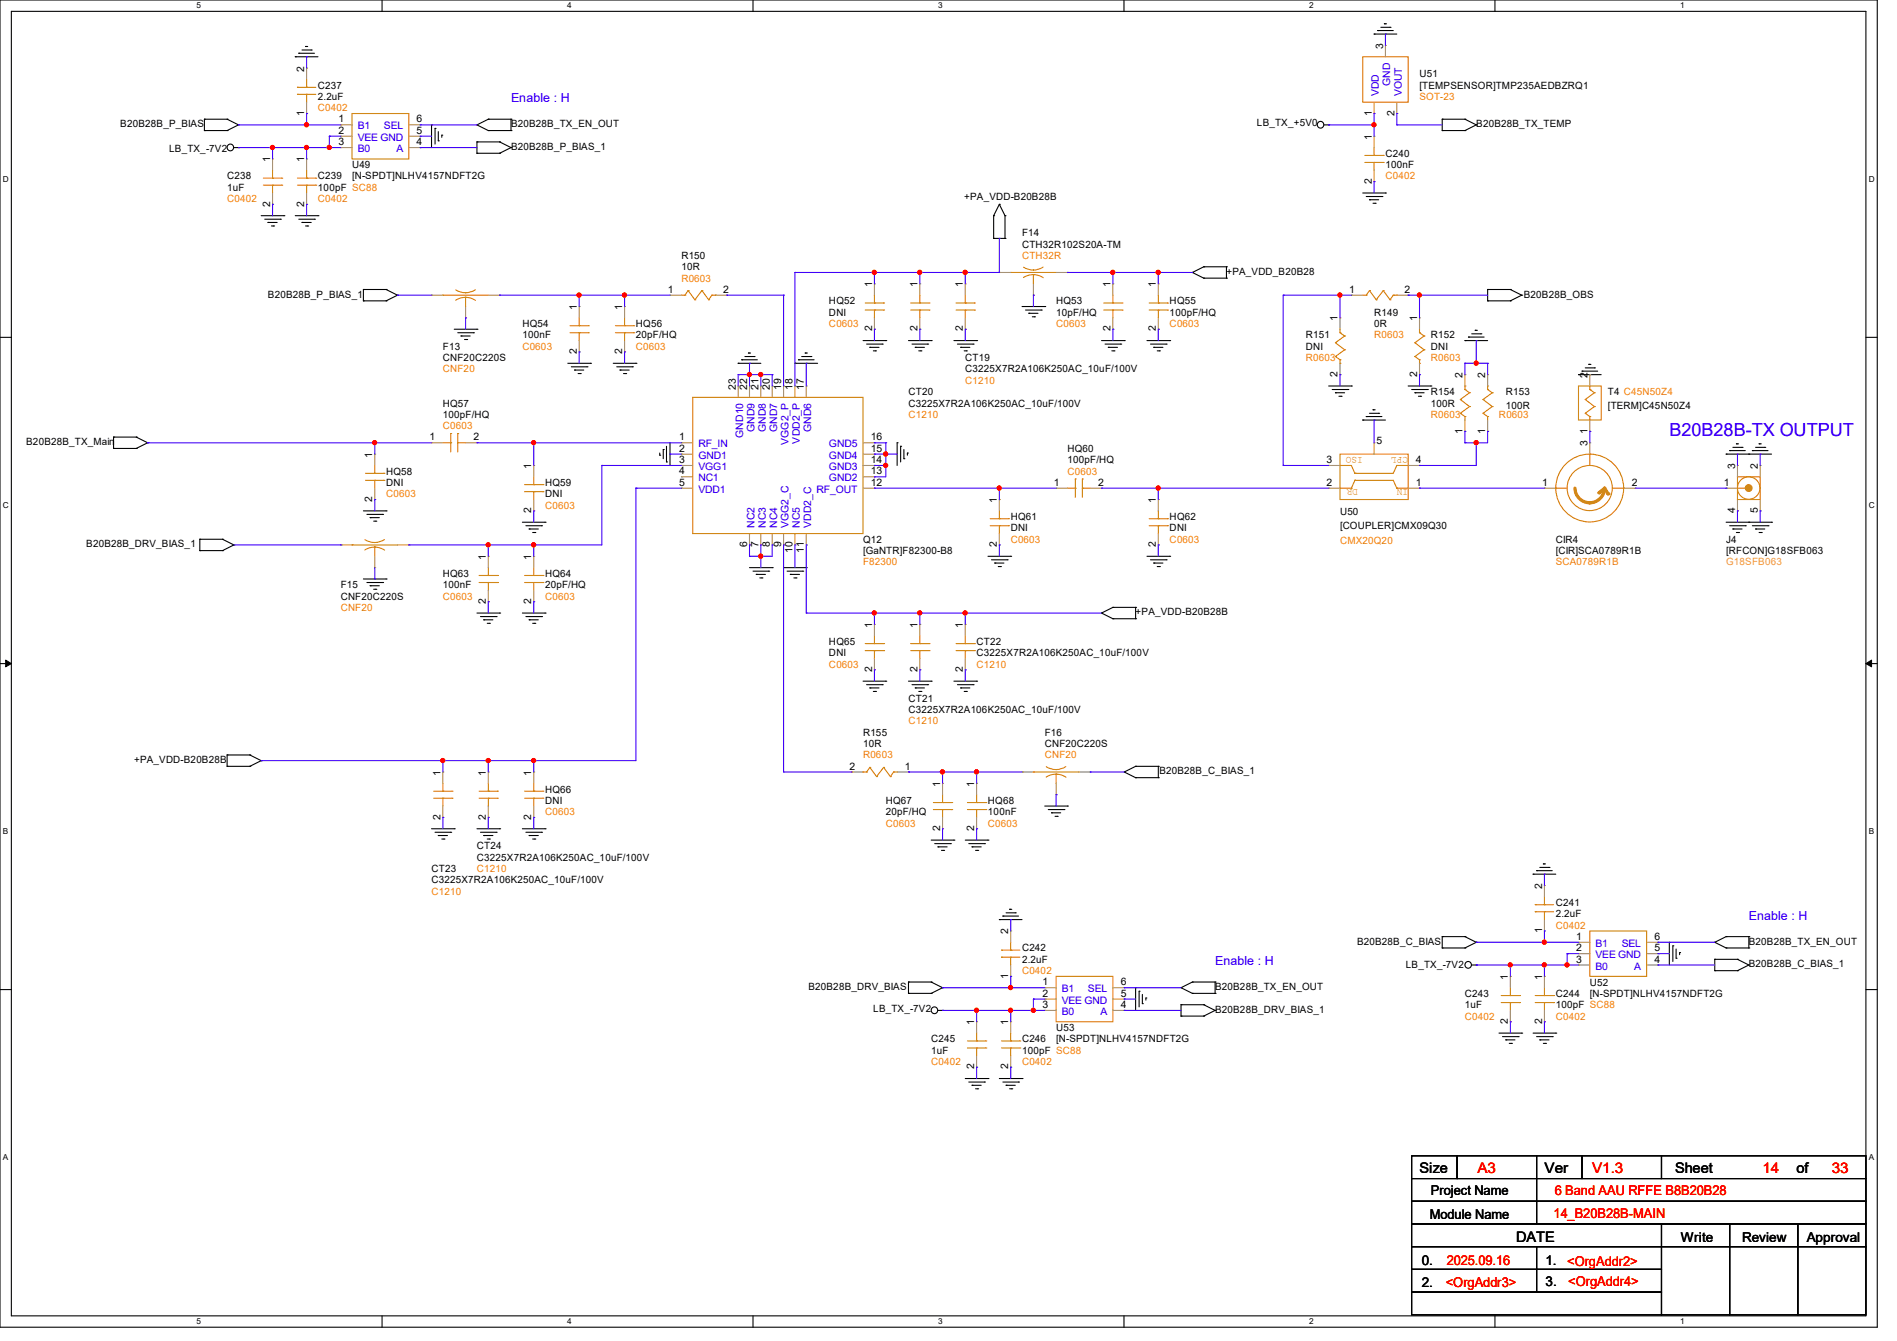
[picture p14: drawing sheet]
<svg xmlns="http://www.w3.org/2000/svg" width="297mm" height="210mm" viewBox="0 0 297 210" stroke-linecap="round" stroke-linejoin="round" font-family="sans-serif">
<defs><g id="words">
<text font-size="2.8" fill="#00f" x="261.4" y="68.3">B20B28B-TX OUTPUT</text>
<g font-size="2.3">
<text x="222.2" y="183.8">Size</text>
<text x="241.8" y="183.8">Ver</text>
<text x="262.3" y="183.8">Sheet</text>
<text x="281.3" y="183.8">of</text>
<text x="237.4" y="194.4">DATE</text>
</g>
<g font-size="2.3" fill="#f00">
<text x="231.3" y="183.8">A3</text>
<text x="249.3" y="183.8">V1.3</text>
<text x="275.9" y="183.8">14</text>
<text x="286.8" y="183.8">33</text>
</g>
<g font-size="2.1">
<text x="223.9" y="191">Module Name</text>
<text x="224" y="187.2">Project Name</text>
<text x="263.1" y="194.5">Write</text>
<text x="272.7" y="194.5">Review</text>
<text x="282.9" y="194.5">Approval</text>
<text x="222.6" y="198.1">0.</text>
<text x="222.6" y="201.6">2.</text>
<text x="242" y="198.1">1.</text>
<text x="242" y="201.4">3.</text>
</g>
<g font-size="2.1" fill="#f00">
<text x="243.2" y="190.8">14_B20B28B-MAIN</text>
<text x="243.4" y="187.2">6 Band AAU RFFE B8B20B28</text>
<text x="226.4" y="201.6">&lt;OrgAddr3&gt;</text>
<text x="226.5" y="198.1">2025.09.16</text>
<text x="245.4" y="198.2">&lt;OrgAddr2&gt;</text>
<text x="245.5" y="201.4">&lt;OrgAddr4&gt;</text>
</g>
<g font-size="1.9" fill="#00f">
<text x="80" y="16">Enable : H</text>
<text x="273.8" y="144">Enable : H</text>
<text x="190.2" y="151.1">Enable : H</text>
</g>
<g font-size="1.6">
<text x="47.6" y="11.2" transform="rotate(-90 47.6 11.2)">2</text>
<text x="216.5" y="7.7" transform="rotate(-90 216.5 7.7)">3</text>
<text x="49.8" y="13.9">C237</text>
<text x="49.8" y="15.7">2.2uF</text>
<text x="222.2" y="12.1">U51</text>
<text x="222.2" y="13.9">[TEMPSENSOR]TMP235AEDBZRQ1</text>
<text x="18.8" y="19.9">B20B28B_P_BIAS</text>
<text x="26.5" y="23.8">LB_TX_-7V2</text>
<text x="47.6" y="18.1" transform="rotate(-90 47.6 18.1)">1</text>
<text x="53" y="19.2">1</text>
<text x="53" y="21">2</text>
<text x="53" y="22.7">3</text>
<text x="65.2" y="22.7">4</text>
<text x="65.2" y="21">5</text>
<text x="65.2" y="19.2">6</text>
<text x="80" y="19.9">B20B28B_TX_EN_OUT</text>
<text x="80" y="23.5">B20B28B_P_BIAS_1</text>
<text x="196.8" y="19.8">LB_TX_+5V0</text>
<text x="214.8" y="21.9" transform="rotate(-90 214.8 21.9)">1</text>
<text x="214.8" y="18.1" transform="rotate(-90 214.8 18.1)">1</text>
<text x="218.3" y="18.1" transform="rotate(-90 218.3 18.1)">2</text>
<text x="231.1" y="19.9">B20B28B_TX_TEMP</text>
<text x="35.6" y="28.1">C238</text>
<text x="35.6" y="29.9">1uF</text>
<text x="42.3" y="25.4" transform="rotate(-90 42.3 25.4)">1</text>
<text x="47.6" y="25.4" transform="rotate(-90 47.6 25.4)">1</text>
<text x="49.8" y="28.1">C239</text>
<text x="49.8" y="29.9">100pF SC88</text>
<text x="55.1" y="26.3">U49</text>
<text x="55.1" y="28.1">[N-SPDT]NLHV4157NDFT2G</text>
<text x="214.8" y="28.8" transform="rotate(-90 214.8 28.8)">2</text>
<text x="216.9" y="24.6">C240</text>
<text x="216.9" y="26.3">100nF</text>
<text x="42.3" y="32.3" transform="rotate(-90 42.3 32.3)">2</text>
<text x="47.6" y="32.3" transform="rotate(-90 47.6 32.3)">2</text>
<text x="151" y="31.3">+PA_VDD-B20B28B</text>
<text x="106.7" y="40.6">R150</text>
<text x="160" y="37">F14</text>
<text x="160" y="38.8">CTH32R102S20A-TM</text>
<text x="42" y="46.6">B20B28B_P_BIAS_1</text>
<text x="104.6" y="45.8">1</text>
<text x="106.7" y="42.3">10R</text>
<text x="113.2" y="45.8">2</text>
<text x="129.8" y="47.7">HQ52</text>
<text x="136.5" y="45" transform="rotate(-90 136.5 45)">1</text>
<text x="143.6" y="45" transform="rotate(-90 143.6 45)">1</text>
<text x="150.8" y="45" transform="rotate(-90 150.8 45)">1</text>
<text x="165.4" y="47.7">HQ53</text>
<text x="173.9" y="45" transform="rotate(-90 173.9 45)">1</text>
<text x="181" y="45" transform="rotate(-90 181 45)">1</text>
<text x="183.1" y="47.7">HQ55</text>
<text x="192" y="43.1">+PA_VDD_B20B28</text>
<text x="211.2" y="45.8">1</text>
<text x="219.9" y="45.8">2</text>
<text x="238.6" y="46.6">B20B28B_OBS</text>
<text x="81.8" y="51.2">HQ54</text>
<text x="81.8" y="53">100nF</text>
<text x="90.3" y="48.6" transform="rotate(-90 90.3 48.6)">1</text>
<text x="97.4" y="48.6" transform="rotate(-90 97.4 48.6)">1</text>
<text x="99.6" y="51.2">HQ56</text>
<text x="99.6" y="53">20pF/HQ</text>
<text x="129.8" y="49.4">DNI</text>
<text x="136.5" y="51.9" transform="rotate(-90 136.5 51.9)">2</text>
<text x="143.6" y="51.9" transform="rotate(-90 143.6 51.9)">2</text>
<text x="150.8" y="51.9" transform="rotate(-90 150.8 51.9)">2</text>
<text x="165.4" y="49.4">10pF/HQ</text>
<text x="173.9" y="51.9" transform="rotate(-90 173.9 51.9)">2</text>
<text x="181" y="51.9" transform="rotate(-90 181 51.9)">2</text>
<text x="183.1" y="49.4">100pF/HQ</text>
<text x="204.5" y="53">R151</text>
<text x="209.4" y="50.3" transform="rotate(-90 209.4 50.3)">1</text>
<text x="215.1" y="49.4">R149</text>
<text x="215.1" y="51.2">0R</text>
<text x="221.9" y="50.3" transform="rotate(-90 221.9 50.3)">1</text>
<text x="224" y="53">R152</text>
<text x="69.3" y="54.8">F13</text>
<text x="69.3" y="56.6">CNF20C220S</text>
<text x="90.3" y="55.5" transform="rotate(-90 90.3 55.5)">2</text>
<text x="97.4" y="55.5" transform="rotate(-90 97.4 55.5)">2</text>
<text x="151.1" y="56.6">CT19</text>
<text x="151.1" y="58.3">C3225X7R2A106K250AC_10uF/100V</text>
<text x="204.5" y="54.8">DNI</text>
<text x="209.4" y="59" transform="rotate(-90 209.4 59)">2</text>
<text x="221.9" y="59" transform="rotate(-90 221.9 59)">2</text>
<text x="224" y="54.8">DNI</text>
<text x="229" y="59.2" transform="rotate(-90 229 59.2)">2</text>
<text x="232.5" y="59.2" transform="rotate(-90 232.5 59.2)">2</text>
<text x="248.5" y="59.2" transform="rotate(-90 248.5 59.2)">2</text>
<text x="69.3" y="63.7">HQ57</text>
<text x="69.3" y="65.4">100pF/HQ</text>
<text x="115.2" y="61" transform="rotate(-90 115.2 61)">23</text>
<text x="117" y="61" transform="rotate(-90 117 61)">22</text>
<text x="118.7" y="61" transform="rotate(-90 118.7 61)">21</text>
<text x="120.5" y="61" transform="rotate(-90 120.5 61)">20</text>
<text x="122.3" y="61" transform="rotate(-90 122.3 61)">19</text>
<text x="124.1" y="61" transform="rotate(-90 124.1 61)">18</text>
<text x="125.9" y="61" transform="rotate(-90 125.9 61)">17</text>
<text x="142.2" y="61.9">CT20</text>
<text x="142.2" y="63.7">C3225X7R2A106K250AC_10uF/100V</text>
<text x="224" y="61.9">R154</text>
<text x="224" y="63.7">100R</text>
<text x="235.8" y="61.9">R153</text>
<text x="235.8" y="64">100R</text>
<text x="251.8" y="61.9">T4 C45N50Z4</text>
<text x="251.8" y="64">[TERM]C45N50Z4</text>
<text x="4.1" y="69.7">B20B28B_TX_Main</text>
<text x="58.3" y="71.7" transform="rotate(-90 58.3 71.7)">1</text>
<text x="67.2" y="69">1</text>
<text x="74.1" y="69">2</text>
<text x="106.3" y="69">1</text>
<text x="106.3" y="70.7">2</text>
<text x="136.4" y="70.7">15</text>
<text x="136.4" y="69">16</text>
<text x="167.1" y="70.8">HQ60</text>
<text x="215.5" y="69.5">5</text>
<text x="229" y="67.9" transform="rotate(-90 229 67.9)">1</text>
<text x="232.5" y="67.9" transform="rotate(-90 232.5 67.9)">1</text>
<text x="248.5" y="69.9" transform="rotate(-90 248.5 69.9)">3</text>
<text x="248.5" y="67.9" transform="rotate(-90 248.5 67.9)">1</text>
<text x="60.5" y="74.3">HQ58</text>
<text x="60.5" y="76.1">DNI</text>
<text x="83.2" y="73.4" transform="rotate(-90 83.2 73.4)">1</text>
<text x="85.3" y="76.1">HQ59</text>
<text x="85.3" y="77.9">DNI</text>
<text x="106.3" y="72.5">3</text>
<text x="106.3" y="74.3">4</text>
<text x="106.3" y="76.1">5</text>
<text x="136.4" y="76.1">12</text>
<text x="136.4" y="74.3">13</text>
<text x="136.4" y="72.5">14</text>
<text x="165" y="76.1">1</text>
<text x="167.1" y="72.6">100pF/HQ</text>
<text x="171.9" y="76.1">2</text>
<text x="207.7" y="76.1">2</text>
<text x="207.7" y="72.5">3</text>
<text x="221.7" y="76.1">1</text>
<text x="221.7" y="72.5">4</text>
<text x="241.5" y="76.1">1</text>
<text x="255.5" y="76.1">2</text>
<text x="269.9" y="76.1">1</text>
<text x="271.7" y="73.4" transform="rotate(-90 271.7 73.4)">3</text>
<text x="275.2" y="73.4" transform="rotate(-90 275.2 73.4)">2</text>
<text x="58.3" y="78.6" transform="rotate(-90 58.3 78.6)">2</text>
<text x="83.2" y="80.3" transform="rotate(-90 83.2 80.3)">2</text>
<text x="156.1" y="78.8" transform="rotate(-90 156.1 78.8)">1</text>
<text x="158.2" y="81.4">HQ61</text>
<text x="158.2" y="83.2">DNI</text>
<text x="181" y="78.8" transform="rotate(-90 181 78.8)">1</text>
<text x="183.1" y="81.4">HQ62</text>
<text x="183.1" y="83.2">DNI</text>
<text x="209.8" y="80.7">U50</text>
<text x="209.8" y="82.9">[COUPLER]CMX09Q30</text>
<text x="271.7" y="80.3" transform="rotate(-90 271.7 80.3)">4</text>
<text x="275.2" y="80.3" transform="rotate(-90 275.2 80.3)">5</text>
<text x="13.5" y="85.7">B20B28B_DRV_BIAS_1</text>
<text x="76.1" y="87.7" transform="rotate(-90 76.1 87.7)">1</text>
<text x="83.2" y="87.7" transform="rotate(-90 83.2 87.7)">1</text>
<text x="117" y="85.7" transform="rotate(-90 117 85.7)">6</text>
<text x="118.7" y="85.7" transform="rotate(-90 118.7 85.7)">7</text>
<text x="120.5" y="85.7" transform="rotate(-90 120.5 85.7)">8</text>
<text x="122.3" y="85.7" transform="rotate(-90 122.3 85.7)">9</text>
<text x="124.1" y="86.6" transform="rotate(-90 124.1 86.6)">10</text>
<text x="125.9" y="86.6" transform="rotate(-90 125.9 86.6)">11</text>
<text x="135.1" y="85">Q12</text>
<text x="135.1" y="86.8">[GaNTR]F82300-B8</text>
<text x="156.1" y="85.7" transform="rotate(-90 156.1 85.7)">2</text>
<text x="181" y="85.7" transform="rotate(-90 181 85.7)">2</text>
<text x="243.6" y="85">CIR4</text>
<text x="243.6" y="86.8">[CIR]SCA0789R1B</text>
<text x="270.3" y="85">J4</text>
<text x="270.3" y="86.8">[RFCON]G18SFB063</text>
<text x="53.3" y="92.1">F15</text>
<text x="53.3" y="93.9">CNF20C220S</text>
<text x="69.3" y="90.3">HQ63</text>
<text x="69.3" y="92.1">100nF</text>
<text x="76.1" y="94.6" transform="rotate(-90 76.1 94.6)">2</text>
<text x="83.2" y="94.6" transform="rotate(-90 83.2 94.6)">2</text>
<text x="85.3" y="90.3">HQ64</text>
<text x="85.3" y="92.1">20pF/HQ</text>
<text x="129.8" y="101">HQ65</text>
<text x="136.5" y="98.3" transform="rotate(-90 136.5 98.3)">1</text>
<text x="143.6" y="98.3" transform="rotate(-90 143.6 98.3)">1</text>
<text x="150.8" y="98.3" transform="rotate(-90 150.8 98.3)">1</text>
<text x="152.9" y="101">CT22</text>
<text x="177.8" y="96.4">+PA_VDD-B20B28B</text>
<text x="129.8" y="102.8">DNI</text>
<text x="136.5" y="105.2" transform="rotate(-90 136.5 105.2)">2</text>
<text x="143.6" y="105.2" transform="rotate(-90 143.6 105.2)">2</text>
<text x="150.8" y="105.2" transform="rotate(-90 150.8 105.2)">2</text>
<text x="152.9" y="102.8">C3225X7R2A106K250AC_10uF/100V</text>
<text x="142.2" y="109.9">CT21</text>
<text x="142.2" y="111.7">C3225X7R2A106K250AC_10uF/100V</text>
<text x="21" y="119.5">+PA_VDD-B20B28B</text>
<text x="135.1" y="115.2">R155</text>
<text x="135.1" y="117">10R</text>
<text x="163.6" y="115.2">F16</text>
<text x="163.6" y="117">CNF20C220S</text>
<text x="69" y="121.5" transform="rotate(-90 69 121.5)">1</text>
<text x="76.1" y="121.5" transform="rotate(-90 76.1 121.5)">1</text>
<text x="83.2" y="121.5" transform="rotate(-90 83.2 121.5)">1</text>
<text x="85.3" y="124.1">HQ66</text>
<text x="85.3" y="125.9">DNI</text>
<text x="133" y="120.5">2</text>
<text x="138.7" y="125.9">HQ67</text>
<text x="141.7" y="120.5">1</text>
<text x="147.2" y="123.2" transform="rotate(-90 147.2 123.2)">1</text>
<text x="152.5" y="123.2" transform="rotate(-90 152.5 123.2)">1</text>
<text x="154.7" y="125.9">HQ68</text>
<text x="181.5" y="121.3">B20B28B_C_BIAS_1</text>
<text x="69" y="128.4" transform="rotate(-90 69 128.4)">2</text>
<text x="76.1" y="128.4" transform="rotate(-90 76.1 128.4)">2</text>
<text x="83.2" y="128.4" transform="rotate(-90 83.2 128.4)">2</text>
<text x="138.7" y="127.7">20pF/HQ</text>
<text x="147.2" y="130.1" transform="rotate(-90 147.2 130.1)">2</text>
<text x="152.5" y="130.1" transform="rotate(-90 152.5 130.1)">2</text>
<text x="154.7" y="127.7">100nF</text>
<text x="67.6" y="136.6">CT23</text>
<text x="74.7" y="133">CT24</text>
<text x="74.7" y="134.8">C3225X7R2A106K250AC_10uF/100V</text>
<text x="67.6" y="138.3">C3225X7R2A106K250AC_10uF/100V</text>
<text x="241.4" y="139.2" transform="rotate(-90 241.4 139.2)">2</text>
<text x="243.6" y="141.9">C241</text>
<text x="243.6" y="143.7">2.2uF</text>
<text x="157.9" y="146.3" transform="rotate(-90 157.9 146.3)">2</text>
<text x="160" y="149">C242</text>
<text x="212.5" y="148">B20B28B_C_BIAS</text>
<text x="241.4" y="146.1" transform="rotate(-90 241.4 146.1)">1</text>
<text x="246.8" y="147.2">1</text>
<text x="246.8" y="149">2</text>
<text x="259" y="149">5</text>
<text x="259" y="147.2">6</text>
<text x="273.8" y="148">B20B28B_TX_EN_OUT</text>
<text x="126.6" y="155.1">B20B28B_DRV_BIAS</text>
<text x="157.9" y="153.2" transform="rotate(-90 157.9 153.2)">1</text>
<text x="160" y="150.8">2.2uF</text>
<text x="163.2" y="154.3">1</text>
<text x="175.5" y="154.3">6</text>
<text x="190.2" y="155.1">B20B28B_TX_EN_OUT</text>
<text x="220.1" y="151.7">LB_TX_-7V2</text>
<text x="236.1" y="153.5" transform="rotate(-90 236.1 153.5)">1</text>
<text x="241.4" y="153.5" transform="rotate(-90 241.4 153.5)">1</text>
<text x="246.8" y="150.8">3</text>
<text x="248.9" y="154.3">U52</text>
<text x="259" y="150.8">4</text>
<text x="273.8" y="151.5">B20B28B_C_BIAS_1</text>
<text x="136.7" y="158.5">LB_TX_-7V2</text>
<text x="152.5" y="160.6" transform="rotate(-90 152.5 160.6)">1</text>
<text x="157.9" y="160.6" transform="rotate(-90 157.9 160.6)">1</text>
<text x="163.2" y="156.1">2</text>
<text x="163.2" y="157.9">3</text>
<text x="165.4" y="161.5">U53</text>
<text x="175.5" y="157.9">4</text>
<text x="175.5" y="156.1">5</text>
<text x="190.2" y="158.6">B20B28B_DRV_BIAS_1</text>
<text x="229.4" y="156.1">C243</text>
<text x="229.4" y="157.9">1uF</text>
<text x="236.1" y="160.4" transform="rotate(-90 236.1 160.4)">2</text>
<text x="241.4" y="160.4" transform="rotate(-90 241.4 160.4)">2</text>
<text x="243.6" y="156.1">C244</text>
<text x="243.6" y="157.9">100pF SC88</text>
<text x="248.9" y="156.1">[N-SPDT]NLHV4157NDFT2G</text>
<text x="145.8" y="163.2">C245</text>
<text x="145.8" y="165">1uF</text>
<text x="152.5" y="167.5" transform="rotate(-90 152.5 167.5)">2</text>
<text x="157.9" y="167.5" transform="rotate(-90 157.9 167.5)">2</text>
<text x="160" y="163.2">C246</text>
<text x="160" y="165">100pF SC88</text>
<text x="165.4" y="163.2">[N-SPDT]NLHV4157NDFT2G</text>
</g>
<g font-size="1.6" fill="#ff8000">
<text x="49.8" y="17.4">C0402</text>
<text x="222.2" y="15.7">SOT-23</text>
<text x="216.9" y="28.1">C0402</text>
<text x="35.6" y="31.7">C0402</text>
<text x="49.8" y="31.7">C0402</text>
<text x="160" y="40.6">CTH32R</text>
<text x="106.7" y="44.1">R0603</text>
<text x="129.8" y="51.2">C0603</text>
<text x="165.4" y="51.2">C0603</text>
<text x="183.1" y="51.2">C0603</text>
<text x="215.1" y="53">R0603</text>
<text x="69.3" y="58.3">CNF20</text>
<text x="81.8" y="54.8">C0603</text>
<text x="99.6" y="54.8">C0603</text>
<text x="204.5" y="56.6">R0603</text>
<text x="224" y="56.6">R0603</text>
<text x="142.2" y="65.4">C1210</text>
<text x="151.1" y="60.1">C1210</text>
<text x="224" y="65.4">R0603</text>
<text x="234.7" y="65.4">R0603</text>
<text x="69.3" y="67.2">C0603</text>
<text x="60.5" y="77.9">C0603</text>
<text x="167.1" y="74.3">C0603</text>
<text x="85.3" y="79.7">C0603</text>
<text x="135.1" y="88.6">F82300</text>
<text x="158.2" y="85">C0603</text>
<text x="183.1" y="85">C0603</text>
<text x="209.8" y="85.2">CMX20Q20</text>
<text x="243.6" y="88.6">SCA0789R1B</text>
<text x="53.3" y="95.7">CNF20</text>
<text x="69.3" y="93.9">C0603</text>
<text x="85.3" y="93.9">C0603</text>
<text x="129.8" y="104.6">C0603</text>
<text x="152.9" y="104.6">C1210</text>
<text x="142.2" y="113.5">C1210</text>
<text x="135.1" y="118.8">R0603</text>
<text x="163.6" y="118.8">CNF20</text>
<text x="85.3" y="127.7">C0603</text>
<text x="138.7" y="129.5">C0603</text>
<text x="154.7" y="129.5">C0603</text>
<text x="74.7" y="136.6">C1210</text>
<text x="67.6" y="140.1">C1210</text>
<text x="243.6" y="145.5">C0402</text>
<text x="160" y="152.6">C0402</text>
<text x="229.4" y="159.7">C0402</text>
<text x="243.6" y="159.7">C0402</text>
<text x="145.8" y="166.8">C0402</text>
<text x="160" y="166.8">C0402</text>
</g>
<g font-size="1.6" fill="#00c">
<text x="215.9" y="15.1" transform="rotate(-90 215.9 15.1)">VDD</text>
<text x="217.7" y="13.4" transform="rotate(-90 217.7 13.4)">GND</text>
<text x="219.5" y="15.1" transform="rotate(-90 219.5 15.1)">VOUT</text>
<text x="56" y="20.3">B1</text>
<text x="56" y="22.1">VEE GND</text>
<text x="56" y="23.8">B0</text>
<text x="60.1" y="20.3">SEL</text>
<text x="62.1" y="23.8">A</text>
<text x="109.3" y="70.1">RF_IN</text>
<text x="109.3" y="71.8">GND1</text>
<text x="116.3" y="68.5" transform="rotate(-90 116.3 68.5)">GND10</text>
<text x="118.1" y="67.6" transform="rotate(-90 118.1 67.6)">GND9</text>
<text x="119.9" y="67.6" transform="rotate(-90 119.9 67.6)">GND8</text>
<text x="121.7" y="67.6" transform="rotate(-90 121.7 67.6)">GND7</text>
<text x="123.4" y="69.6" transform="rotate(-90 123.4 69.6)">VGG2_P</text>
<text x="125.2" y="69.5" transform="rotate(-90 125.2 69.5)">VDD2_P</text>
<text x="127" y="67.6" transform="rotate(-90 127 67.6)">GND6</text>
<text x="129.8" y="71.8">GND4</text>
<text x="129.8" y="70.1">GND5</text>
<text x="109.3" y="73.6">VGG1</text>
<text x="109.3" y="75.4">NC1</text>
<text x="109.3" y="77.2">VDD1</text>
<text x="127.8" y="77.2">RF_OUT</text>
<text x="129.8" y="75.4">GND2</text>
<text x="129.8" y="73.6">GND3</text>
<text x="118.1" y="82.7" transform="rotate(-90 118.1 82.7)">NC2</text>
<text x="119.9" y="82.7" transform="rotate(-90 119.9 82.7)">NC3</text>
<text x="121.7" y="82.7" transform="rotate(-90 121.7 82.7)">NC4</text>
<text x="123.4" y="82.7" transform="rotate(-90 123.4 82.7)">VGG2_C</text>
<text x="125.2" y="82.7" transform="rotate(-90 125.2 82.7)">NC5</text>
<text x="127" y="82.7" transform="rotate(-90 127 82.7)">VDD2_C</text>
<text x="249.8" y="148.3">B1</text>
<text x="253.9" y="148.3">SEL</text>
<text x="166.2" y="155.4">B1</text>
<text x="170.3" y="155.4">SEL</text>
<text x="249.8" y="150.1">VEE GND</text>
<text x="249.8" y="151.9">B0</text>
<text x="255.9" y="151.9">A</text>
<text x="166.2" y="157.2">VEE GND</text>
<text x="166.2" y="159">B0</text>
<text x="172.3" y="159">A</text>
</g>
<g font-size="1.6" fill="#cc8006">
<text x="213.4" y="71.6" transform="rotate(-180 213.4 71.6)">ISO</text>
<text x="220.5" y="71.6" transform="rotate(-180 220.5 71.6)">CPL</text>
<text x="212.6" y="76.6" transform="rotate(-180 212.6 76.6)">DR</text>
<text x="220.5" y="76.6" transform="rotate(-180 220.5 76.6)">IN</text>
</g>
<text font-size="1.6" fill="#ff8040" x="270.3" y="88.6">G18SFB063</text>
<g font-size="1.3">
<text x="30.8" y="1.3">5</text>
<text x="88.8" y="1.3">4</text>
<text x="146.9" y="1.3">3</text>
<text x="205" y="1.3">2</text>
<text x="263.1" y="1.3">1</text>
<text x=".5" y="28.4">D</text>
<text x="292.6" y="28.4">D</text>
<text x=".5" y="79.5">C</text>
<text x="292.6" y="79.5">C</text>
<text x=".5" y="130.6">B</text>
<text x="292.6" y="130.6">B</text>
<text x=".5" y="181.7">A</text>
<text x="292.6" y="181.7">A</text>
<text x="30.8" y="207.4">5</text>
<text x="88.8" y="207.4">4</text>
<text x="146.9" y="207.4">3</text>
<text x="205" y="207.4">2</text>
<text x="263.1" y="207.4">1</text>
</g>
</g></defs>
<path d="M0 0h293.9v207.9h-293.9zM1.8 1.8h290.3v204.3h-290.3z" fill="none" stroke="#000" stroke-width=".17"/>
<g fill="#fff">
<path d="M30.8 .2h.7v1.4h-.7z"/>
<path d="M30.8 206.2h.7v1.4h-.7z"/>
</g>
<path d="M59.8 0v1.8M59.8 206.1v1.8" fill="none" stroke="#000" stroke-width=".17"/>
<g fill="#fff">
<path d="M88.8 .2h.7v1.4h-.7z"/>
<path d="M88.8 206.2h.7v1.4h-.7z"/>
</g>
<path d="M117.9 0v1.8M117.9 206.1v1.8" fill="none" stroke="#000" stroke-width=".17"/>
<g fill="#fff">
<path d="M146.9 .2h.7v1.4h-.7z"/>
<path d="M146.9 206.2h.7v1.4h-.7z"/>
</g>
<path d="M176 0v1.8M176 206.1v1.8" fill="none" stroke="#000" stroke-width=".17"/>
<g fill="#fff">
<path d="M205 .2h.7v1.4h-.7z"/>
<path d="M205 206.2h.7v1.4h-.7z"/>
</g>
<path d="M234.1 0v1.8M234.1 206.1v1.8" fill="none" stroke="#000" stroke-width=".17"/>
<g fill="#fff">
<path d="M263.1 .2h.6v1.4h-.6z"/>
<path d="M263.1 206.2h.6v1.4h-.6z"/>
<path d="M.5 27.3h.9v1.4h-.9z"/>
<path d="M292.6 27.3h.9v1.4h-.9z"/>
<path d="M.5 78.4h.9v1.4h-.9z"/>
<path d="M292.6 78.4h.9v1.4h-.9z"/>
</g>
<path d="M0 52.8h1.8M292.1 52.8h1.8" fill="none" stroke="#000" stroke-width=".17"/>
<g fill="#fff">
<path d="M.5 129.5h.8v1.4h-.8z"/>
<path d="M292.6 129.5h.8v1.4h-.8z"/>
</g>
<path d="M0 103.9h1.8M292.1 103.9h1.8" fill="none" stroke="#000" stroke-width=".17"/>
<path d="M.9 103.4l.9 .5-.9 .5zM292.1 103.9l.9-.5v1z" fill="#000" stroke="#000" stroke-width=".16"/>
<g fill="#fff">
<path d="M.5 180.5h.8v1.4h-.8z"/>
<path d="M292.6 180.5h.8v1.4h-.8z"/>
</g>
<g fill="none" stroke="#000" stroke-width=".17">
<path d="M32 18.7h.1M32 18.7v1.7M32 18.7h3.6M35.6 18.7h.1M35.6 18.7l1.7 .9M37.3 19.6h.1M37.3 19.6l-1.7 .8M46.2 8.9h.1M46.2 8.9h3.6M46.8 8.3h.1M46.8 8.3h2.4M47.3 7.8h1.4"/>
<path d="M47.8 7.3h.1M47.8 7.3h.4M48.7 7.8h.1M67.6 19.6h.1M67.6 19.6v3.5M74.7 19.6h.1M74.7 19.6l1.8 .8M76.5 18.7h.1M76.5 18.7h3.5M76.5 18.7l-1.8 .9M80 18.7h.1M80 18.7v1.7"/>
<path d="M207.3 19.6h.7M208 19.6h.1M215.1 5.3h.1M215.1 5.3h3.6M215.7 4.8h.1M215.7 4.8h2.4M216.2 4.3h1.4M216.7 3.7h.1M216.7 3.7h.4M217.6 4.3h.1M225.8 18.7h.1M225.8 18.7h3.6"/>
<path d="M225.8 18.7v1.7M229.4 18.7h.1M229.4 18.7l1.7 .9M231.1 19.6h.1M231.1 19.6l-1.7 .8M32 20.4h.1M32 20.4h3.6M35.6 20.4h.1M36.6 23.1h.7M37.3 23.1h.1M40.9 33.8h3.5M41.4 34.3h2.5"/>
<path d="M42 34.8h.1M42 34.8h1.4M42.5 35.4h.3M42.8 35.4h.1M43.9 34.3h.1M44.4 33.8h.1M46.2 33.8h3.6M46.8 34.3h2.4M47.3 34.8h.1M47.3 34.8h1.4M47.8 35.4h.4M48.2 35.4h.1"/>
<path d="M49.2 34.3h.1M49.8 33.8h.1M68.1 20.1h.1M68.1 20.1v2.5M68.6 22.1h.1M68.6 20.6v1.5M69.2 21.2h.1M69.2 21.2v.3M74.7 24h.1M74.7 22.2h.1M74.7 22.2h3.5M74.7 24h3.5"/>
<path d="M74.7 22.2v1.8M76.5 20.4h.1M76.5 20.4h3.5M78.2 22.2h.1M78.2 24h.1M78.2 22.2l1.8 .9M80 20.4h.1M80 23.1h.1M80 23.1l-1.8 .9M155.6 33.8h.1M155.6 37.3h.1M155.6 33.8v3.5"/>
<path d="M155.6 37.3h1.8M156.5 32h.1M156.5 32l-.9 1.8M156.5 32l.9 1.8M157.4 33.8h.1M157.4 37.3h.1M157.4 33.8v3.5M213.4 30.2h3.5M213.9 30.8h2.5M214.4 31.3h.1M214.4 31.3h1.5M215 31.8h.3"/>
<path d="M215.3 31.8h.1M216.4 30.8h.1M216.9 30.2h.1M225.8 20.4h.1M225.8 20.4h3.6M229.4 20.4h.1M56.9 47.1h.1M56.9 45.3h.1M56.9 45.3h3.6M56.9 47.1h3.6M56.9 45.3v1.8M60.5 45.3h.1"/>
<path d="M60.5 47.1h.1M60.5 45.3l1.7 .9M62.2 46.2h.1M62.2 46.2l-1.7 .9M71.1 51.6h3.6M71.7 52.1h2.4M72.2 52.6h.1M72.2 52.6h1.4M72.7 53.2h.4M73.1 53.2h.1M74.1 52.1h.1M74.7 51.6h.1"/>
<path d="M88.9 56.9h3.6M89.5 57.4h2.4M90 58h.1M90 58h1.4M90.5 58.5h.3M90.8 58.5h.1M91.9 57.4h.1M92.5 56.9h.1M96 56.9h3.6M96.6 57.4h2.4M97.1 58h.1M97.1 58h1.4"/>
<path d="M97.6 58.5h.4M98 58.5h.1M99 57.4h.1M99.6 56.9h.1M115.6 56.9h.1M115.6 56.9h3.5M116.1 56.3h.1M116.1 56.3h2.5M116.6 55.8h1.5M117.2 55.3h.1M117.2 55.3h.3M118.1 55.8h.1"/>
<path d="M124.5 56.9h.1M124.5 56.9h3.5M125 56.3h.1M125 56.3h2.5M125.5 55.8h1.5M126.1 55.3h.1M126.1 55.3h.3M127 55.8h.1M135.1 53.3h3.6M135.7 53.9h2.4M136.2 54.4h.1M136.2 54.4h1.4"/>
<path d="M136.7 54.9h.4M137.1 54.9h.1M138.1 53.9h.1M138.7 53.3h.1M142.2 53.3h3.6M142.8 53.9h2.4M143.3 54.4h.1M143.3 54.4h1.4M143.8 54.9h.4M144.2 54.9h.1M145.2 53.9h.1M145.8 53.3h.1"/>
<path d="M149.4 53.3h3.5M149.9 53.9h2.5M150.4 54.4h.1M150.4 54.4h1.4M151 54.9h.3M151.3 54.9h.1M152.4 53.9h.1M152.9 53.3h.1M160 48h3.6M160.6 48.6h2.4M161.1 49.1h.1M161.1 49.1h1.4"/>
<path d="M161.6 49.6h.4M162 49.6h.1M163 48.6h.1M163.6 48h.1M172.5 53.3h3.5M173 53.9h2.5M173.5 54.4h.1M173.5 54.4h1.5M174.1 54.9h.3M174.4 54.9h.1M175.5 53.9h.1M176 53.3h.1"/>
<path d="M179.6 53.3h3.5M180.1 53.9h2.5M180.6 54.4h.1M180.6 54.4h1.5M181.2 54.9h.3M181.5 54.9h.1M182.6 53.9h.1M183.1 53.3h.1M186.7 42.7h.1M186.7 42.7l1.8 .9M188.5 43.6h.1M188.5 41.8h.1"/>
<path d="M188.5 43.6h3.5M188.5 41.8l-1.8 .9M188.5 41.8h3.5M192 41.8h.1M192 43.6h.1M192 41.8v1.8M229.4 53.3h.1M229.4 53.3h3.5M229.9 52.8h.1M229.9 52.8h2.5M230.4 52.3h1.5M231 51.7h.1"/>
<path d="M231 51.7h.3M231.9 52.3h.1M232.9 47.1h.1M232.9 45.3h.1M232.9 45.3h3.6M232.9 47.1h3.6M232.9 45.3v1.8M236.5 45.3h.1M236.5 47.1h.1M236.5 45.3l1.8 .9M238.3 46.2h.1M238.3 46.2l-1.8 .9"/>
<path d="M247.1 58.7h.1M247.1 58.7h3.6M247.7 58.1h.1M247.7 58.1h2.4M248.2 57.6h1.4M248.8 57.1h.1M248.8 57.1h.3M249.6 57.6h.1M17.8 70.2h.1M17.8 68.5h.1M17.8 68.5h3.5M17.8 70.2h3.5"/>
<path d="M17.8 68.5v1.7M21.3 68.5h.1M21.3 70.2h.1M21.3 68.5l1.8 .8M23.1 69.3h.1M23.1 69.3l-1.8 .9M103.3 71.3h.1M103.3 71v.3M103.8 70.4h.1M103.8 70.4v1.4M104.4 72.3h.1M104.4 69.9v2.4"/>
<path d="M104.9 72.9h.1M104.9 69.3v3.6M140.5 69.3h.1M140.5 69.3v3.6M141 69.9h.1M141 69.9v2.4M141.5 71.8h.1M141.5 70.4v1.4M142.1 71h.1M142.1 71v.3M208 60.5h3.6M208.6 61h2.4"/>
<path d="M209.1 61.5h.1M209.1 61.5h1.4M209.6 62.1h.4M210 62.1h.1M211 61h.1M211.6 60.5h.1M213.4 65.8h.1M213.4 65.8h3.5M213.9 65.2h.1M213.9 65.2h2.5M214.4 64.7h1.5M215 64.2h.1"/>
<path d="M215 64.2h.3M215.9 64.7h.1M220.5 60.5h3.5M221 61h2.5M221.5 61.5h.1M221.5 61.5h1.5M222.1 62.1h.3M222.4 62.1h.1M223.5 61h.1M224 60.5h.1M270.3 71.1h.1M270.3 71.1h7.1"/>
<path d="M270.8 70.6h.1M270.8 70.6h2.5M271.3 70.1h1.5M271.9 69.5h.1M271.9 69.5h.3M272.8 70.1h.1M273.8 71.1h.1M274.4 70.6h.1M274.4 70.6h2.4M274.9 70.1h1.4M275.4 69.5h.1M275.4 69.5h.4"/>
<path d="M276.3 70.1h.1M31.3 86.2h.1M31.3 84.5h.1M31.3 84.5h3.5M31.3 86.2h3.5M31.3 84.5v1.7M34.8 84.5h.1M34.8 86.2h.1M34.8 84.5l1.8 .8M36.6 85.3h.1M36.6 85.3l-1.8 .9M56.9 80h3.6"/>
<path d="M56.9 90.7h3.6M57.4 80.6h2.5M57.4 91.2h2.5M58 81.1h.1M58 91.7h.1M58 81.1h1.4M58 91.7h1.4M58.5 81.6h.3M58.5 92.3h.3M58.8 81.6h.1M58.8 92.3h.1M59.9 80.6h.1"/>
<path d="M59.9 91.2h.1M60.5 80h.1M60.5 90.7h.1M74.7 96h3.5M75.2 96.6h2.5M75.7 97.1h.1M75.7 97.1h1.5M76.3 97.6h.3M76.6 97.6h.1M77.7 96.6h.1M78.2 96h.1M81.8 81.8h3.5"/>
<path d="M81.8 96h3.5M82.3 82.3h2.5M82.3 96.6h2.5M82.8 82.8h.1M82.8 97.1h.1M82.8 82.8h1.5M82.8 97.1h1.5M83.4 83.4h.3M83.4 97.6h.3M83.7 83.4h.1M83.7 97.6h.1M84.8 82.3h.1"/>
<path d="M84.8 96.6h.1M85.3 81.8h.1M85.3 96h.1M117.3 88.9h3.6M117.9 89.5h2.5M118.4 90h.1M118.4 90h1.4M119 90.5h.3M119.3 90.5h.1M120.4 89.5h.1M120.9 88.9h.1M122.7 88.9h3.5"/>
<path d="M123.2 89.5h2.5M123.7 90h.1M123.7 90h1.5M124.3 90.5h.3M124.6 90.5h.1M125.7 89.5h.1M126.2 88.9h.1M154.7 87.1h3.5M155.2 87.7h2.5M155.7 88.2h.1M155.7 88.2h1.5M156.3 88.7h.3"/>
<path d="M156.6 88.7h.1M157.7 87.7h.1M158.2 87.1h.1M172.5 96h.1M172.5 96l1.7 .9M174.2 96.9h.1M174.2 95.1h.1M174.2 96.9h3.6M174.2 95.1l-1.7 .9M174.2 95.1h3.6M177.8 95.1h.1M177.8 96.9h.1"/>
<path d="M177.8 95.1v1.8M179.6 87.1h3.5M180.1 87.7h2.5M180.6 88.2h.1M180.6 88.2h1.5M181.2 88.7h.3M181.5 88.7h.1M182.6 87.7h.1M183.1 87.1h.1M270.3 81.8h7.1M270.8 82.3h2.5M271.3 82.8h.1"/>
<path d="M271.3 82.8h1.5M271.9 83.4h.3M272.2 83.4h.1M273.3 82.3h.1M273.8 81.8h.1M274.4 82.3h2.4M274.9 82.8h.1M274.9 82.8h1.4M275.4 83.4h.4M275.8 83.4h.1M276.8 82.3h.1M277.4 81.8h.1"/>
<path d="M35.6 118.2h.1M35.6 118.2h3.5M35.6 118.2v1.8M39.1 118.2h.1M39.1 118.2l1.8 .9M40.9 119.1h.1M40.9 119.1l-1.8 .9M135.1 106.7h3.6M135.7 107.2h2.4M136.2 107.7h.1M136.2 107.7h1.4M136.7 108.3h.4"/>
<path d="M137.1 108.3h.1M138.1 107.2h.1M138.7 106.7h.1M142.2 106.7h3.6M142.8 107.2h2.4M143.3 107.7h.1M143.3 107.7h1.4M143.8 108.3h.4M144.2 108.3h.1M145.2 107.2h.1M145.8 106.7h.1M149.4 106.7h3.5"/>
<path d="M149.9 107.2h2.5M150.4 107.7h.1M150.4 107.7h1.4M151 108.3h.3M151.3 108.3h.1M152.4 107.2h.1M152.9 106.7h.1M35.6 120h.1M35.6 120h3.5M39.1 120h.1M67.6 129.8h3.5M68.1 130.3h2.5"/>
<path d="M68.6 130.9h.1M68.6 130.9h1.5M69.2 131.4h.3M69.5 131.4h.1M70.6 130.3h.1M71.1 129.8h.1M74.7 129.8h3.5M75.2 130.3h2.5M75.7 130.9h.1M75.7 130.9h1.5M76.3 131.4h.3M76.6 131.4h.1"/>
<path d="M77.7 130.3h.1M78.2 129.8h.1M81.8 129.8h3.5M82.3 130.3h2.5M82.8 130.9h.1M82.8 130.9h1.5M83.4 131.4h.3M83.7 131.4h.1M84.8 130.3h.1M85.3 129.8h.1M145.8 131.6h3.6M146.3 132.1h2.5"/>
<path d="M146.9 132.6h.1M146.9 132.6h1.4M147.4 133.2h.3M147.7 133.2h.1M148.8 132.1h.1M149.4 131.6h.1M151.1 131.6h3.6M151.7 132.1h2.4M152.2 132.6h.1M152.2 132.6h1.4M152.7 133.2h.4M153.1 133.2h.1"/>
<path d="M154.1 132.1h.1M154.7 131.6h.1M163.6 126.2h3.5M164.1 126.8h2.5M164.6 127.3h.1M164.6 127.3h1.5M165.2 127.8h.3M165.5 127.8h.1M166.6 126.8h.1M167.1 126.2h.1M176 120.9h.1M176 120.9l1.8 .9"/>
<path d="M177.8 121.8h.1M177.8 120h.1M177.8 120h3.6M177.8 121.8h3.6M177.8 120l-1.8 .9M181.4 120h.1M181.4 121.8h.1M181.4 120v1.8M240 136.9h.1M240 136.9h3.6M240.6 136.4h.1M240.6 136.4h2.4"/>
<path d="M241.1 135.8h1.4M241.6 135.3h.1M241.6 135.3h.4M242.5 135.8h.1M0 155h1.8M142.2 155.6h.1M142.2 153.8h.1M142.2 155.6h3.6M142.2 153.8v1.8M142.2 153.8h3.6M145.8 155.6h.1M145.8 153.8h.1"/>
<path d="M145.8 153.8l1.8 .9M146.9 158.2h.7M147.6 154.7h.1M147.6 158.2h.1M147.6 154.7l-1.8 .9M156.5 144h.1M156.5 144h3.5M157 143.5h.1M157 143.5h2.5M157.5 143h1.5M158.1 142.4h.1M158.1 142.4h.3"/>
<path d="M159 143h.1M177.8 154.7h.1M177.8 154.7v3.5M178.4 155.2h.1M178.4 155.2v2.5M178.9 157.2h.1M178.9 155.7v1.5M179.4 156.3h.1M179.4 156.3v.3M184.9 154.7h.1M184.9 159.1h.1M184.9 157.4h.1"/>
<path d="M184.9 154.7l1.8 .9M184.9 157.4h3.6M184.9 159.1h3.6M184.9 157.4v1.7M186.7 155.6h.1M186.7 153.8h.1M186.7 155.6h3.5M186.7 153.8h3.5M186.7 153.8l-1.8 .9M188.5 157.4h.1M188.5 159.1h.1M188.5 157.4l1.7 .8"/>
<path d="M190.2 153.8h.1M190.2 155.6h.1M190.2 158.2h.1M190.2 153.8v1.8M190.2 158.2l-1.7 .9M225.8 148.5h.1M225.8 146.7h.1M225.8 148.5h3.6M225.8 146.7v1.8M225.8 146.7h3.6M229.4 148.5h.1M229.4 146.7h.1"/>
<path d="M229.4 146.7l1.7 .9M230.4 151.1h.7M231.1 147.6h.1M231.1 151.1h.1M231.1 147.6l-1.7 .9M261.4 147.6h.1M261.4 147.6v3.5M261.9 148.1h.1M261.9 148.1v2.5M262.4 150.1h.1M262.4 148.6v1.5M263 149.2h.1"/>
<path d="M263 149.2v.3M268.5 147.6h.1M268.5 152h.1M268.5 150.2h.1M268.5 147.6l1.8 .9M268.5 150.2h3.5M268.5 152h3.5M268.5 150.2v1.8M270.3 148.5h.1M270.3 146.7h.1M270.3 148.5h3.5M270.3 146.7h3.5"/>
<path d="M270.3 146.7l-1.8 .9M272 150.2h.1M272 152h.1M272 150.2l1.8 .9M273.8 146.7h.1M273.8 148.5h.1M273.8 151.1h.1M273.8 146.7v1.8M273.8 151.1l-1.8 .9M292.1 155h1.8M151.1 168.9h3.6M151.7 169.5h2.4"/>
<path d="M152.2 170h.1M152.2 170h1.4M152.7 170.5h.4M153.1 170.5h.1M154.1 169.5h.1M154.7 168.9h.1M156.5 168.9h3.5M157 169.5h2.5M157.5 170h.1M157.5 170h1.5M158.1 170.5h.3M158.4 170.5h.1"/>
<path d="M159.5 169.5h.1M160 168.9h.1M234.7 161.8h3.6M235.2 162.3h2.5M235.8 162.9h.1M235.8 162.9h1.4M236.3 163.4h.3M236.6 163.4h.1M237.7 162.3h.1M238.3 161.8h.1M240 161.8h3.6M240.6 162.3h2.4"/>
<path d="M241.1 162.9h.1M241.1 162.9h1.4M241.6 163.4h.4M242 163.4h.1M243 162.3h.1M243.6 161.8h.1M221 188.1h19.6v3.6h-19.6zM221 195.2h19.6v3.6h-19.6zM221 181h7.1v3.6h-7.1zM221 191.7h39.1v3.5h-39.1zM221 184.6h19.6v3.5h-19.6zM221 198.8h19.6v3.6h-19.6z"/>
<path d="M228.1 181h12.5v3.6h-12.5zM240.6 188.1h51.5v3.6h-51.5zM240.6 195.2h19.5v3.6h-19.5zM240.6 181h7.1v3.6h-7.1zM240.6 184.6h51.5v3.5h-51.5zM240.6 198.8h19.5v3.6h-19.5zM247.7 181h12.4v3.6h-12.4zM260.1 195.2h10.7v10.7h-10.7zM260.1 191.7h10.7v3.5h-10.7zM260.1 181h32v3.6h-32zM270.8 195.2h10.7v10.7h-10.7zM270.8 191.7h10.7v3.5h-10.7z"/>
<path d="M281.5 195.2h10.6v10.7h-10.6zM281.5 191.7h10.6v3.5h-10.6zM221 202.4h39.1v3.5h-39.1z"/>
<circle cx="206.7" cy="19.5" r=".52"/>
<circle cx="36.1" cy="23.1" r=".52"/>
<circle cx="146.3" cy="158.2" r=".52"/>
<circle cx="229.9" cy="151.1" r=".52"/>
</g>
<g fill="none" stroke="#cc8006" stroke-width=".17">
<path d="M41.2 29h2.9M41.2 27.9h2.9M42.7 27.9h.1M42.7 29h.1M42.7 26.7v1.2M42.7 29v1.2M44.1 29h.1M44.1 27.9h.1M213.4 46.2h.5M213.9 46.2h.1M214.4 45.5h.1M214.4 45.5l-.5 .7"/>
<path d="M214.4 45.5l1.1 1.4M215.5 46.9h.1M216.6 45.5h.1M216.6 45.5l-1.1 1.4M216.6 45.5l1 1.4M217.6 46.9h.1M218.1 46.2h.1M218.1 46.2h.6M218.1 46.2l-.5 .7M218.7 46.2h.1M69.3 69.3h1.3M70.6 69.3h.1"/>
<path d="M70.6 67.9h.1M70.6 67.9v2.9M71.7 67.9h.1M71.7 69.3h.1M71.7 67.9v2.9M71.7 69.3h1.2M243.6 76.5h.1M243.6 76.5h1.8M248.9 71.1h.1M248.9 71.1v1.8M252.5 76.5h1.8M254.3 76.5h.1"/>
<path d="M82.1 91.2h2.9M82.1 90.1h2.9M83.6 90.1h.1M83.6 91.2h.1M83.6 88.9v1.2M83.6 91.2v1.3M85 91.2h.1M85 90.1h.1M179.9 82.3h2.9M179.9 81.2h2.9M181.4 81.2h.1M181.4 82.3h.1"/>
<path d="M181.4 80v1.2M181.4 82.3v1.3M182.8 82.3h.1M182.8 81.2h.1M151.5 164.1h2.8M151.5 163h2.8M152.9 163h.1M152.9 164.1h.1M152.9 161.8v1.2M152.9 164.1v1.3M154.3 164.1h.1M154.3 163h.1"/>
</g>
<g fill="none" stroke="#a84" stroke-width=".17">
<path d="M42.7 24.9h.1M42.7 32h.1M42.7 24.9v1.8M42.7 30.2v1.8M211.6 46.2h.1M211.6 46.2h1.8M218.7 46.2h1.8M220.5 46.2h.1M67.6 69.3h.1M67.6 69.3h1.7M72.9 69.3h1.8M74.7 69.3h.1"/>
<path d="M181.4 78.2h.1M181.4 78.2v1.8M83.6 87.1h.1M83.6 94.2h.1M83.6 87.1v1.8M83.6 92.5v1.7M181.4 85.3h.1M181.4 83.6v1.7M152.9 160h.1M152.9 167.1h.1M152.9 160v1.8M152.9 165.4v1.7"/>
</g>
<path d="M251.2 76.5l-.8 .7" fill="none" stroke="#cc8006" stroke-width=".51"/>
<circle cx="250.4" cy="77.2" r=".25" fill="#cc8006"/>
<path d="M251.2 76.5l.6 .8" fill="none" stroke="#cc8006" stroke-width=".51"/>
<circle cx="251.8" cy="77.3" r=".25" fill="#cc8006"/>
<path d="M246.6 76.5a2.31 2.31 0 0 0 2.3 2.2 2.31 2.31 0 0 0 2.3-2.2" fill="none" stroke="#cc8006" stroke-width=".51"/>
<g fill="none" stroke="#cc8006" stroke-width=".17">
<path d="M46.6 13.7h.1M46.6 14.8h.1M46.6 13.7h2.8M46.6 14.8h2.8M48 14.8h.1M48 13.7h.1M48 12.4v1.3M48 14.8v1.2M55.1 17.8h8.9v7.1h-8.9zM213.4 8.9h7.1v7.1h-7.1zM46.6 29h2.8M46.6 27.9h2.8"/>
<path d="M48 27.9h.1M48 29h.1M48 26.7v1.2M48 29v1.2M49.4 29h.1M49.4 27.9h.1M213.7 25.4h2.9M213.7 24.3h2.9M215.1 24.3h.1M215.1 25.4h.1M215.1 23.1v1.2M215.1 25.4v1.3"/>
<path d="M216.6 25.4h.1M216.6 24.3h.1M69.3 46.2h.1M69.3 46.2h7.2M72.9 46.6h.1M72.9 46.6a2.79 2.79 0 0 0-1.6 .4M72.9 46.6a2.79 2.79 0 0 1 1.5 .4M72.9 46.6v1.4M74.4 45.4l-.7 .3-.8 .1-.8-.1-.7-.3M89.2 52.1h2.9M89.2 51h2.9M90.7 51h.1"/>
<path d="M90.7 52.1h.1M90.7 49.8v1.2M90.7 52.1v1.2M92.1 52.1h.1M92.1 51h.1M96.4 52.1h2.8M96.4 51h2.8M97.8 51h.1M97.8 52.1h.1M97.8 49.8v1.2M97.8 52.1v1.2M99.2 52.1h.1"/>
<path d="M99.2 51h.1M106.7 46.2h.5M107.2 46.2h.1M107.7 45.5h.1M107.7 45.5l-.5 .7M107.7 45.5l1.1 1.4M108.8 46.9h.1M109.9 45.5h.1M109.9 45.5l-1.1 1.4M109.9 45.5l1.1 1.4M111 46.9h.1M111.5 46.2h.1"/>
<path d="M111.5 46.2h.5M111.5 46.2l-.5 .7M112 46.2h.1M135.5 48.6h2.8M135.5 47.5h2.8M136.9 47.5h.1M136.9 48.6h.1M136.9 46.2v1.3M136.9 48.6v1.2M138.3 48.6h.1M138.3 47.5h.1M142.6 48.6h2.9"/>
<path d="M142.6 47.5h2.9M144 47.5h.1M144 48.6h.1M144 46.2v1.3M144 48.6v1.2M145.5 48.6h.1M145.5 47.5h.1M149.7 48.6h2.9M149.7 47.5h2.9M151.1 47.5h.1M151.1 48.6h.1M151.1 46.2v1.3"/>
<path d="M151.1 48.6v1.2M152.6 48.6h.1M152.6 47.5h.1M158.2 42.7h.1M158.2 42.7h7.2M161.8 43h.1M161.8 43a2.79 2.79 0 0 0-1.6 .5M161.8 43a2.79 2.79 0 0 1 1.5 .5M161.8 43v1.4M163.3 41.8l-.7 .4-.8 .1-.8-.1-.7-.4M172.8 48.6h2.9M172.8 47.5h2.9"/>
<path d="M174.2 47.5h.1M174.2 48.6h.1M174.2 46.2v1.3M174.2 48.6v1.2M175.7 48.6h.1M175.7 47.5h.1M179.9 48.6h2.9M179.9 47.5h2.9M181.4 47.5h.1M181.4 48.6h.1M181.4 46.2v1.3M181.4 48.6v1.2"/>
<path d="M182.8 48.6h.1M182.8 47.5h.1M209.1 53.7h.1M209.1 55.8h.1M209.1 53.7l1.4 1.1M209.1 55.8l.7 .5M209.8 52.1h.1M209.8 56.3h.1M209.8 56.9h.1M209.8 51.6v.5M209.8 56.3v.6M209.8 52.1l.7 .5"/>
<path d="M210.5 52.6h.1M210.5 54.8h.1M210.5 52.6l-1.4 1.1M210.5 54.8l-1.4 1M221.5 53.7h.1M221.5 55.8h.1M221.5 53.7l1.5 1.1M221.5 55.8l.7 .5M222.2 52.1h.1M222.2 56.3h.1M222.2 56.9h.1M222.2 51.6v.5"/>
<path d="M222.2 56.3v.6M222.2 52.1l.8 .5M223 52.6h.1M223 54.8h.1M223 52.6l-1.5 1.1M223 54.8l-1.5 1M57.2 75.2h2.9M57.2 74.1h2.9M58.7 74.1h.1M58.7 75.2h.1M58.7 72.9v1.2M58.7 75.2v1.3"/>
<path d="M60.1 75.2h.1M60.1 74.1h.1M82.1 77h2.9M82.1 75.9h2.9M83.6 75.9h.1M83.6 77h.1M83.6 74.7v1.2M83.6 77v1.2M85 77h.1M85 75.9h.1M108.5 62.2h26.6v21.4h-26.6zM167.1 76.5h1.3"/>
<path d="M168.4 76.5h.1M168.4 75h.1M168.4 75v2.9M169.5 75h.1M169.5 76.5h.1M169.5 75v2.9M169.5 76.5h1.2M209.8 71.1h10.7v7.1h-10.7zM209.8 72.9h.1M209.8 76.5h1.8M209.8 72.9h1.8l.5 1.2M211.6 76.5h.1"/>
<path d="M212.1 75.2h.1M212.1 74.1h.1M212.1 75.2h6l.6 1.3M212.1 75.2l-.5 1.3M218.7 76.5h.1M218.7 72.9h.1M218.7 76.5h1.8M218.7 72.9h1.8M218.7 72.9l-.6 1.2h-6M220.5 72.9h.1M228.6 64.7h.1M228.6 62.6h.1"/>
<path d="M228.6 64.7l.8 .5M228.6 62.6l1.5 1.1M229.4 65.2h.1M229.4 61h.1M229.4 60.5h.1M229.4 60.5v.5M229.4 65.2v.6M229.4 61l.7 .5M230.1 63.7h.1M230.1 61.5h.1M230.1 63.7l-1.5 1M230.1 61.5l-1.5 1.1"/>
<path d="M232.2 64.7h.1M232.2 62.6h.1M232.2 64.7l.7 .5M232.2 62.6l1.4 1.1M232.9 65.2h.1M232.9 61h.1M232.9 60.5h.1M232.9 60.5v.5M232.9 65.2v.6M232.9 61l.7 .5M233.6 63.7h.1M233.6 61.5h.1"/>
<path d="M233.6 63.7l-1.4 1M233.6 61.5l-1.4 1.1M247.1 60.5h3.6v5.3h-3.6zM248.2 64.7h.1M248.2 62.6h.1M248.2 64.7l.7 .5M248.2 62.6l1.4 1.1M248.9 61h.1M248.9 65.2h.1M248.9 61l.7 .5M248.9 60.5v.5M248.9 65.2v.6"/>
<path d="M249.6 63.7h.1M249.6 61.5h.1M249.6 63.7l-1.4 1M249.6 61.5l-1.4 1.1M272 74.7h3.6v3.5h-3.6zM272 76.5h1.3M273.3 76.5h.1M55.1 85.3h.1M55.1 85.3h7.1M58.7 85.7h.1M58.7 85.7a2.79 2.79 0 0 0-1.6 .4M58.7 85.7a2.79 2.79 0 0 1 1.5 .5"/>
<path d="M58.7 85.7v1.4M60.2 84.5l-.7 .3-.8 .2-.8-.2-.8-.3M75 91.2h2.9M75 90.1h2.9M76.5 90.1h.1M76.5 91.2h.1M76.5 88.9v1.2M76.5 91.2v1.3M77.9 91.2h.1M77.9 90.1h.1M136.9 99.6v1.2M144 99.6v1.2"/>
<path d="M151.1 99.6v1.2M155 82.3h2.9M155 81.2h2.9M156.5 81.2h.1M156.5 82.3h.1M156.5 80v1.2M156.5 82.3v1.3M157.9 82.3h.1M157.9 81.2h.1M135.5 101.9h2.8M135.5 100.8h2.8M136.9 100.8h.1"/>
<path d="M136.9 101.9h.1M136.9 101.9v1.2M138.3 101.9h.1M138.3 100.8h.1M142.6 101.9h2.9M142.6 100.8h2.9M144 100.8h.1M144 101.9h.1M144 101.9v1.2M145.5 101.9h.1M145.5 100.8h.1M149.7 101.9h2.9"/>
<path d="M149.7 100.8h2.9M151.1 100.8h.1M151.1 101.9h.1M151.1 101.9v1.2M152.6 101.9h.1M152.6 100.8h.1M67.9 125h2.9M67.9 123.9h2.9M69.3 123.9h.1M69.3 125h.1M69.3 122.7v1.2M69.3 125v1.2"/>
<path d="M70.8 125h.1M70.8 123.9h.1M75 125h2.9M75 123.9h2.9M76.5 123.9h.1M76.5 125h.1M76.5 122.7v1.2M76.5 125v1.2M77.9 125h.1M77.9 123.9h.1M82.1 125h2.9M82.1 123.9h2.9"/>
<path d="M83.6 123.9h.1M83.6 125h.1M83.6 122.7v1.2M83.6 125v1.2M85 125h.1M85 123.9h.1M135.1 120.9h.1M135.1 120.9h.6M135.7 120.9h.1M136.2 120.2h.1M136.2 120.2l1 1.4M136.2 120.2l-.5 .7"/>
<path d="M137.2 121.6h.1M138.3 120.2h.1M138.3 120.2l1.1 1.4M138.3 120.2l-1.1 1.4M139.4 121.6h.1M139.9 120.9h.1M139.9 120.9h.6M139.9 120.9l-.5 .7M146.1 126.8h2.9M146.1 125.7h2.9M147.6 125.7h.1M147.6 126.8h.1"/>
<path d="M147.6 124.5v1.2M147.6 126.8v1.2M149 126.8h.1M149 125.7h.1M151.5 126.8h2.8M151.5 125.7h2.8M152.9 125.7h.1M152.9 126.8h.1M152.9 124.5v1.2M152.9 126.8v1.2M154.3 126.8h.1M154.3 125.7h.1"/>
<path d="M161.8 120.9h.1M161.8 120.9h7.1M165.4 121.2h.1M165.4 121.2h-.1a2.79 2.79 0 0 0-1.5 .5M165.4 121.2a2.79 2.79 0 0 1 1.5 .5M165.4 121.2v1.5M166.9 120.1l-.8 .3-.7 .1-.9-.1-.7-.3M156.8 148.8h.1M156.8 149.9h.1M156.8 148.8h2.9M156.8 149.9h2.9M158.2 149.9h.1"/>
<path d="M158.2 148.8h.1M158.2 147.6v1.2M158.2 149.9v1.2M165.4 152.9h8.8v7.1h-8.8zM235 157h2.9M235 155.9h2.9M236.5 155.9h.1M236.5 157h.1M236.5 154.7v1.2M236.5 157v1.2M237.9 157h.1M237.9 155.9h.1"/>
<path d="M240.4 141.7h.1M240.4 142.8h.1M240.4 157h2.8M240.4 155.9h2.8M240.4 141.7h2.8M240.4 142.8h2.8M241.8 155.9h.1M241.8 157h.1M241.8 142.8h.1M241.8 141.7h.1M241.8 140.5v1.2M241.8 142.8v1.2"/>
<path d="M241.8 154.7v1.2M241.8 157v1.2M243.2 157h.1M243.2 155.9h.1M248.9 145.8h8.9v7.1h-8.9zM156.8 164.1h2.9M156.8 163h2.9M158.2 163h.1M158.2 164.1h.1M158.2 161.8v1.2M158.2 164.1v1.3M159.7 164.1h.1"/>
<path d="M159.7 163h.1"/>
<circle cx="248.9" cy="76.4" r="3.5"/>
<circle cx="248.9" cy="76.4" r="5.3"/>
<circle cx="273.8" cy="76.4" r="1.76"/>
</g>
<g fill="none" stroke="#a84" stroke-width=".17">
<path d="M48 17.8h.1M48 10.7h.1M48 10.7v1.7M48 16v1.8M53.3 19.6h.1M53.3 19.6h1.8M64 19.6h1.8M65.8 19.6h.1M215.1 17.8h.1M215.1 16v1.8M216.9 7.1h.1M216.9 7.1v1.8"/>
<path d="M218.7 17.8h.1M218.7 16v1.8M48 24.9h.1M48 32h.1M48 24.9v1.8M48 30.2v1.8M53.3 21.3h.1M53.3 23.1h.1M53.3 21.3h1.8M53.3 23.1h1.8M64 21.3h1.8M64 23.1h1.8"/>
<path d="M65.8 23.1h.1M65.8 21.3h.1M215.1 21.3h.1M215.1 28.4h.1M215.1 21.3v1.8M215.1 26.7v1.7M67.6 46.2h.1M67.6 46.2h1.7M72.9 49.8h.1M72.9 48v1.8M76.5 46.2h1.7M78.2 46.2h.1"/>
<path d="M90.7 48h.1M90.7 55.1h.1M90.7 48v1.8M90.7 53.3v1.8M97.8 48h.1M97.8 55.1h.1M97.8 48v1.8M97.8 53.3v1.8M104.9 46.2h.1M104.9 46.2h1.8M112 46.2h1.8M113.8 46.2h.1"/>
<path d="M136.9 44.4h.1M136.9 51.6h.1M136.9 44.4v1.8M136.9 49.8v1.8M144 44.4h.1M144 51.6h.1M144 44.4v1.8M144 49.8v1.8M151.1 44.4h.1M151.1 51.6h.1M151.1 44.4v1.8M151.1 49.8v1.8"/>
<path d="M156.5 42.7h.1M156.5 42.7h1.7M161.8 46.2h.1M161.8 44.4v1.8M165.4 42.7h1.7M167.1 42.7h.1M174.2 44.4h.1M174.2 51.6h.1M174.2 44.4v1.8M174.2 49.8v1.8M181.4 44.4h.1M181.4 51.6h.1"/>
<path d="M181.4 44.4v1.8M181.4 49.8v1.8M209.8 49.8h.1M209.8 58.7h.1M209.8 49.8v1.8M209.8 56.9v1.8M222.2 49.8h.1M222.2 58.7h.1M222.2 49.8v1.8M222.2 56.9v1.8M229.4 58.7h.1M229.4 58.7v1.8"/>
<path d="M232.9 58.7h.1M232.9 58.7v1.8M248.9 58.7h.1M248.9 58.7v1.8M58.7 71.1h.1M58.7 78.2h.1M58.7 71.1v1.8M58.7 76.5v1.7M83.6 72.9h.1M83.6 72.9v1.8M83.6 78.2v1.8M106.7 69.3h.1"/>
<path d="M106.7 71.1h.1M106.7 72.9h.1M106.7 74.7h.1M106.7 76.5h.1M106.7 76.5h1.8M106.7 69.3h1.8M106.7 71.1h1.8M106.7 72.9h1.8M106.7 74.7h1.8M115.6 60.5h.1M115.6 60.5v1.7M117.3 60.5h.1"/>
<path d="M117.3 60.5v1.7M119.1 60.5h.1M119.1 60.5v1.7M120.9 60.5h.1M120.9 60.5v1.7M122.7 60.5h.1M122.7 60.5v1.7M124.5 60.5h.1M124.5 60.5v1.7M126.2 60.5h.1M126.2 60.5v1.7M135.1 76.5h1.8"/>
<path d="M135.1 69.3h1.8M135.1 71.1h1.8M135.1 72.9h1.8M135.1 74.7h1.8M136.9 76.5h.1M136.9 74.7h.1M136.9 72.9h.1M136.9 71.1h.1M136.9 69.3h.1M156.5 78.2h.1M156.5 78.2v1.8M165.4 76.5h.1"/>
<path d="M165.4 76.5h1.7M170.7 76.5h1.8M172.5 76.5h.1M208 76.5h.1M208 72.9h.1M208 76.5h1.8M208 72.9h1.8M215.1 69.3h.1M215.1 69.3v1.8M220.5 76.5h1.7M220.5 72.9h1.7M222.2 76.5h.1"/>
<path d="M222.2 72.9h.1M229.4 67.6h.1M229.4 65.8v1.8M232.9 67.6h.1M232.9 65.8v1.8M241.8 76.5h.1M241.8 76.5h1.8M248.9 69.3h.1M248.9 67.6h.1M248.9 65.8v1.8M248.9 69.3v1.8M254.3 76.5h1.7"/>
<path d="M256 76.5h.1M270.3 76.5h.1M270.3 76.5h1.7M272 72.9h.1M272 72.9v1.8M272 78.2v1.8M275.6 72.9h.1M275.6 72.9v1.8M275.6 78.2v1.8M53.3 85.3h.1M53.3 85.3h1.8M58.7 88.9h.1"/>
<path d="M58.7 87.1v1.8M62.2 85.3h1.8M64 85.3h.1M76.5 87.1h.1M76.5 94.2h.1M76.5 87.1v1.8M76.5 92.5v1.7M83.6 80h.1M117.3 85.3h.1M117.3 83.6v1.7M119.1 85.3h.1M119.1 83.6v1.7"/>
<path d="M120.9 85.3h.1M120.9 83.6v1.7M122.7 85.3h.1M122.7 83.6v1.7M124.5 85.3h.1M124.5 83.6v1.7M126.2 85.3h.1M126.2 83.6v1.7M136.9 97.8h.1M136.9 97.8v1.8M144 97.8h.1M144 97.8v1.8"/>
<path d="M151.1 97.8h.1M151.1 97.8v1.8M156.5 85.3h.1M156.5 83.6v1.7M272 80h.1M275.6 80h.1M136.9 104.9h.1M136.9 103.1v1.8M144 104.9h.1M144 103.1v1.8M151.1 104.9h.1M151.1 103.1v1.8"/>
<path d="M69.3 120.9h.1M69.3 128h.1M69.3 120.9v1.8M69.3 126.2v1.8M76.5 120.9h.1M76.5 128h.1M76.5 120.9v1.8M76.5 126.2v1.8M83.6 120.9h.1M83.6 128h.1M83.6 120.9v1.8M83.6 126.2v1.8"/>
<path d="M133.3 120.9h.1M133.3 120.9h1.8M140.5 120.9h1.7M142.2 120.9h.1M147.6 122.7h.1M147.6 129.8h.1M147.6 122.7v1.8M147.6 128v1.8M152.9 122.7h.1M152.9 129.8h.1M152.9 122.7v1.8M152.9 128v1.8"/>
<path d="M160 120.9h.1M160 120.9h1.8M165.4 124.5h.1M165.4 122.7v1.8M168.9 120.9h1.8M170.7 120.9h.1M241.8 138.7h.1M241.8 138.7v1.8M158.2 152.9h.1M158.2 145.8h.1M158.2 145.8v1.8M158.2 151.1v1.8"/>
<path d="M163.6 154.7h.1M163.6 156.5h.1M163.6 158.2h.1M163.6 154.7h1.8M163.6 156.5h1.8M163.6 158.2h1.8M174.2 154.7h1.8M174.2 156.5h1.8M174.2 158.2h1.8M176 158.2h.1M176 156.5h.1M176 154.7h.1"/>
<path d="M236.5 152.9h.1M236.5 152.9v1.8M236.5 158.2v1.8M241.8 152.9h.1M241.8 145.8h.1M241.8 144v1.8M241.8 152.9v1.8M241.8 158.2v1.8M247.1 147.6h.1M247.1 149.4h.1M247.1 151.1h.1M247.1 147.6h1.8"/>
<path d="M247.1 149.4h1.8M247.1 151.1h1.8M257.8 147.6h1.8M257.8 149.4h1.8M257.8 151.1h1.8M259.6 151.1h.1M259.6 149.4h.1M259.6 147.6h.1M158.2 160h.1M158.2 167.1h.1M158.2 160v1.8M158.2 165.4v1.7"/>
<path d="M236.5 160h.1M241.8 160h.1"/>
</g>
<circle cx="273.8" cy="76.4" r=".53" fill="#cc8006" stroke="#cc8006" stroke-width=".17"/>
<g fill="none" stroke="#4200ff" stroke-width=".17">
<path d="M37.3 19.6h.1M37.3 19.6h16M48 8.9h.1M48 17.8h.1M48 19.6h.1M48 8.9v1.8M48 17.8v1.8M65.8 19.6h.1M65.8 19.6h8.9M208 19.6h.1M208 19.6h7.1M215.1 17.8h.1"/>
<path d="M215.1 19.6h.1M215.1 17.8v3.5M216.9 5.3h.1M216.9 5.3v1.8M218.7 17.8h.1M218.7 19.6h.1M218.7 19.6h7.1M218.7 17.8v1.8M37.3 23.1h.1M37.3 23.1h16M42.7 23.1h.1M42.7 32h.1"/>
<path d="M42.7 23.1v1.8M42.7 32v1.8M48 23.1h.1M48 32h.1M48 23.1v1.8M48 32v1.8M51.6 21.3h.1M51.6 23.1h.1M51.6 21.3h1.7M51.6 21.3v1.8M65.8 21.3h.1M65.8 23.1h.1"/>
<path d="M65.8 21.3h1.8M65.8 23.1h8.9M156.5 37.3h.1M156.5 37.3v5.4h-32M215.1 28.4h.1M215.1 28.4v1.8M62.2 46.2h.1M62.2 46.2h5.4M72.9 49.8h.1M72.9 49.8v1.8M78.2 46.2h.1M78.2 46.2h26.7"/>
<path d="M90.7 46.2h.1M90.7 55.1h.1M90.7 46.2v1.8M90.7 55.1v1.8M97.8 46.2h.1M97.8 55.1h.1M97.8 46.2v1.8M97.8 55.1v1.8M113.8 46.2h.1M113.8 46.2h8.9M115.6 58.7h.1M115.6 58.7h5.3"/>
<path d="M115.6 58.7v1.8M117.3 56.9h.1M117.3 58.7h.1M117.3 56.9v3.6M119.1 58.7h.1M119.1 58.7v1.8M120.9 58.7h.1M120.9 58.7v1.8M122.7 46.2h.1M122.7 46.2v14.3M124.5 42.7h.1M124.5 42.7v17.8"/>
<path d="M126.2 56.9h.1M126.2 56.9v3.6M136.9 42.7h.1M136.9 51.6h.1M136.9 42.7v1.7M136.9 51.6v1.7M144 42.7h.1M144 51.6h.1M144 42.7v1.7M144 51.6v1.7M151.1 42.7h.1M151.1 51.6h.1"/>
<path d="M151.1 42.7v1.7M151.1 51.6v1.7M161.8 46.2h.1M161.8 46.2v1.8M167.1 42.7h.1M167.1 42.7h19.6M174.2 42.7h.1M174.2 51.6h.1M174.2 42.7v1.7M174.2 51.6v1.7M181.4 42.7h.1M181.4 51.6h.1"/>
<path d="M181.4 42.7v1.7M181.4 51.6v1.7M200.9 46.2h.1M200.9 46.2h10.7M200.9 46.2v26.7M209.8 46.2h.1M209.8 58.7h.1M209.8 46.2v3.6M209.8 58.7v1.8M220.5 46.2h.1M220.5 46.2h12.4M222.2 46.2h.1"/>
<path d="M222.2 58.7h.1M222.2 46.2v3.6M222.2 58.7v1.8M229.4 56.9h.1M229.4 56.9v1.8M229.4 56.9h3.5M231.1 53.3h.1M231.1 56.9h.1M231.1 53.3v3.6M232.9 56.9h.1M232.9 56.9v1.8M23.1 69.3h.1"/>
<path d="M23.1 69.3h44.5M58.7 69.3h.1M58.7 78.2h.1M58.7 69.3v1.8M58.7 78.2v1.8M74.7 69.3h.1M74.7 69.3h32M83.6 69.3h.1M83.6 69.3v3.6M94.2 72.9h.1M94.2 72.9h12.5M94.2 72.9v12.4h-30.2"/>
<path d="M99.6 76.5h.1M99.6 76.5h7.1M99.6 76.5v42.6h-58.7M104.9 71.1h.1M104.9 71.1h1.8M136.9 69.3h.1M136.9 71.1h.1M136.9 72.9h.1M136.9 74.7h.1M136.9 76.5h.1M136.9 69.3h1.8M136.9 71.1h3.6"/>
<path d="M136.9 72.9h1.8M136.9 76.5h28.5M138.7 69.3h.1M138.7 71.1h.1M138.7 72.9h.1M138.7 69.3v5.4h-1.8M156.5 76.5h.1M156.5 76.5v1.7M172.5 76.5h.1M172.5 76.5h35.5M181.4 76.5h.1M181.4 76.5v1.7"/>
<path d="M200.9 72.9h.1M200.9 72.9h7.1M215.1 65.8h.1M215.1 65.8v3.5M222.2 72.9h.1M222.2 76.5h.1M222.2 76.5h19.6M229.4 67.6h.1M229.4 69.3h.1M229.4 67.6v1.7M231.1 69.3h.1M231.1 69.3v3.6h-8.9"/>
<path d="M232.9 67.6h.1M232.9 67.6v1.7h-3.5M248.9 67.6h.1M248.9 67.6v1.7M256 76.5h14.3M270.3 76.5h.1M272 71.1h.1M272 71.1v1.8M275.6 71.1h.1M275.6 71.1v1.8M36.6 85.3h16.7M53.3 85.3h.1"/>
<path d="M58.7 90.7h.1M58.7 88.9v1.8M64 85.3h.1M76.5 85.3h.1M76.5 94.2h.1M76.5 85.3v1.8M76.5 94.2v1.8M83.6 80h.1M83.6 85.3h.1M83.6 94.2h.1M83.6 80v1.8M83.6 85.3v1.8"/>
<path d="M83.6 94.2v1.8M117.3 85.3h.1M117.3 87.1h.1M117.3 85.3v1.8M119.1 85.3h.1M119.1 87.1h.1M119.1 85.3v3.6M120.9 85.3h.1M120.9 85.3v1.8h-3.6M122.7 85.3h.1M122.7 85.3v35.6M124.5 85.3h.1"/>
<path d="M124.5 85.3v3.6M126.2 85.3h.1M126.2 96h.1M126.2 85.3v10.7M126.2 96h46.3M136.9 96h.1M136.9 96v1.8M144 96h.1M144 96v1.8M151.1 96h.1M151.1 96v1.8M156.5 85.3h.1"/>
<path d="M156.5 85.3v1.8M181.4 85.3h.1M181.4 85.3v1.8M272 80h.1M272 80v1.8M275.6 80h.1M275.6 80v1.8M40.9 119.1h.1M69.3 119.1h.1M69.3 119.1v1.8M76.5 119.1h.1M76.5 119.1v1.8"/>
<path d="M83.6 119.1h.1M83.6 119.1v1.8M136.9 104.9h.1M136.9 104.9v1.8M144 104.9h.1M144 104.9v1.8M151.1 104.9h.1M151.1 104.9v1.8M69.3 128h.1M69.3 128v1.8M76.5 128h.1M76.5 128v1.8"/>
<path d="M83.6 128h.1M83.6 128v1.8M122.7 120.9h.1M122.7 120.9h10.6M142.2 120.9h.1M142.2 120.9h17.8M147.6 120.9h.1M147.6 129.8h.1M147.6 120.9v1.8M147.6 129.8v1.8M152.9 120.9h.1M152.9 129.8h.1"/>
<path d="M152.9 120.9v1.8M152.9 129.8v1.8M165.4 124.5h.1M165.4 124.5v1.7M170.7 120.9h.1M170.7 120.9h5.3M241.8 136.9h.1M241.8 136.9v1.8M147.6 154.7h.1M147.6 158.2h.1M147.6 154.7h16M147.6 158.2h16"/>
<path d="M152.9 158.2h.1M152.9 158.2v1.8M158.2 144h.1M158.2 152.9h.1M158.2 154.7h.1M158.2 158.2h.1M158.2 144v1.8M158.2 152.9v1.8M158.2 158.2v1.8M161.8 156.5h.1M161.8 158.2h.1M161.8 156.5v1.7"/>
<path d="M161.8 156.5h1.8M176 154.7h.1M176 156.5h.1M176 158.2h.1M176 154.7h8.9M176 156.5h1.8M176 158.2h8.9M231.1 147.6h.1M231.1 151.1h.1M231.1 147.6h16M231.1 151.1h16M236.5 151.1h.1"/>
<path d="M236.5 151.1v1.8M241.8 145.8h.1M241.8 147.6h.1M241.8 151.1h.1M241.8 145.8v1.8M241.8 151.1v1.8M245.4 149.4h.1M245.4 151.1h.1M245.4 149.4v1.7M245.4 149.4h1.7M259.6 147.6h.1M259.6 149.4h.1"/>
<path d="M259.6 151.1h.1M259.6 147.6h8.9M259.6 149.4h1.8M259.6 151.1h8.9M152.9 167.1h.1M152.9 167.1v1.8M158.2 167.1h.1M158.2 167.1v1.8M236.5 160h.1M236.5 160v1.8M241.8 160h.1M241.8 160v1.8"/>
</g>
<g fill="#f00" stroke="#f00" stroke-width=".17">
<circle cx="48" cy="19.5" r=".32"/>
<circle cx="51.5" cy="23.1" r=".32"/>
<circle cx="42.7" cy="23.1" r=".32"/>
<circle cx="48" cy="23.1" r=".32"/>
<circle cx="136.9" cy="42.7" r=".32"/>
<circle cx="151.1" cy="42.7" r=".32"/>
<circle cx="144" cy="42.7" r=".32"/>
<circle cx="174.2" cy="42.7" r=".32"/>
<circle cx="181.3" cy="42.7" r=".32"/>
<circle cx="97.8" cy="46.2" r=".32"/>
<circle cx="90.7" cy="46.2" r=".32"/>
<circle cx="117.3" cy="58.7" r=".32"/>
<circle cx="119.1" cy="58.7" r=".32"/>
<circle cx="58.7" cy="69.3" r=".32"/>
<circle cx="83.5" cy="69.3" r=".32"/>
<circle cx="138.7" cy="71.1" r=".32"/>
<circle cx="138.7" cy="72.9" r=".32"/>
<circle cx="156.4" cy="76.4" r=".32"/>
<circle cx="76.4" cy="85.3" r=".32"/>
<circle cx="83.5" cy="85.3" r=".32"/>
<circle cx="119.1" cy="87.1" r=".32"/>
<circle cx="136.9" cy="96" r=".32"/>
<circle cx="151.1" cy="96" r=".32"/>
<circle cx="144" cy="96" r=".32"/>
<circle cx="76.4" cy="119.1" r=".32"/>
<circle cx="69.3" cy="119.1" r=".32"/>
<circle cx="83.5" cy="119.1" r=".32"/>
<circle cx="152.9" cy="120.9" r=".32"/>
<circle cx="147.6" cy="120.9" r=".32"/>
<circle cx="158.2" cy="154.7" r=".32"/>
<circle cx="241.8" cy="147.6" r=".32"/>
<circle cx="161.8" cy="158.2" r=".32"/>
<circle cx="152.9" cy="158.2" r=".32"/>
<circle cx="158.2" cy="158.2" r=".32"/>
<circle cx="241.8" cy="151.1" r=".32"/>
<circle cx="236.5" cy="151.1" r=".32"/>
<circle cx="245.3" cy="151.1" r=".32"/>
<circle cx="215.1" cy="19.5" r=".32"/>
<circle cx="209.8" cy="46.2" r=".32"/>
<circle cx="222.2" cy="46.2" r=".32"/>
<circle cx="231.1" cy="56.9" r=".32"/>
<circle cx="231.1" cy="69.3" r=".32"/>
<circle cx="181.3" cy="76.4" r=".32"/>
</g>
<use href="#words"/>
</svg>
